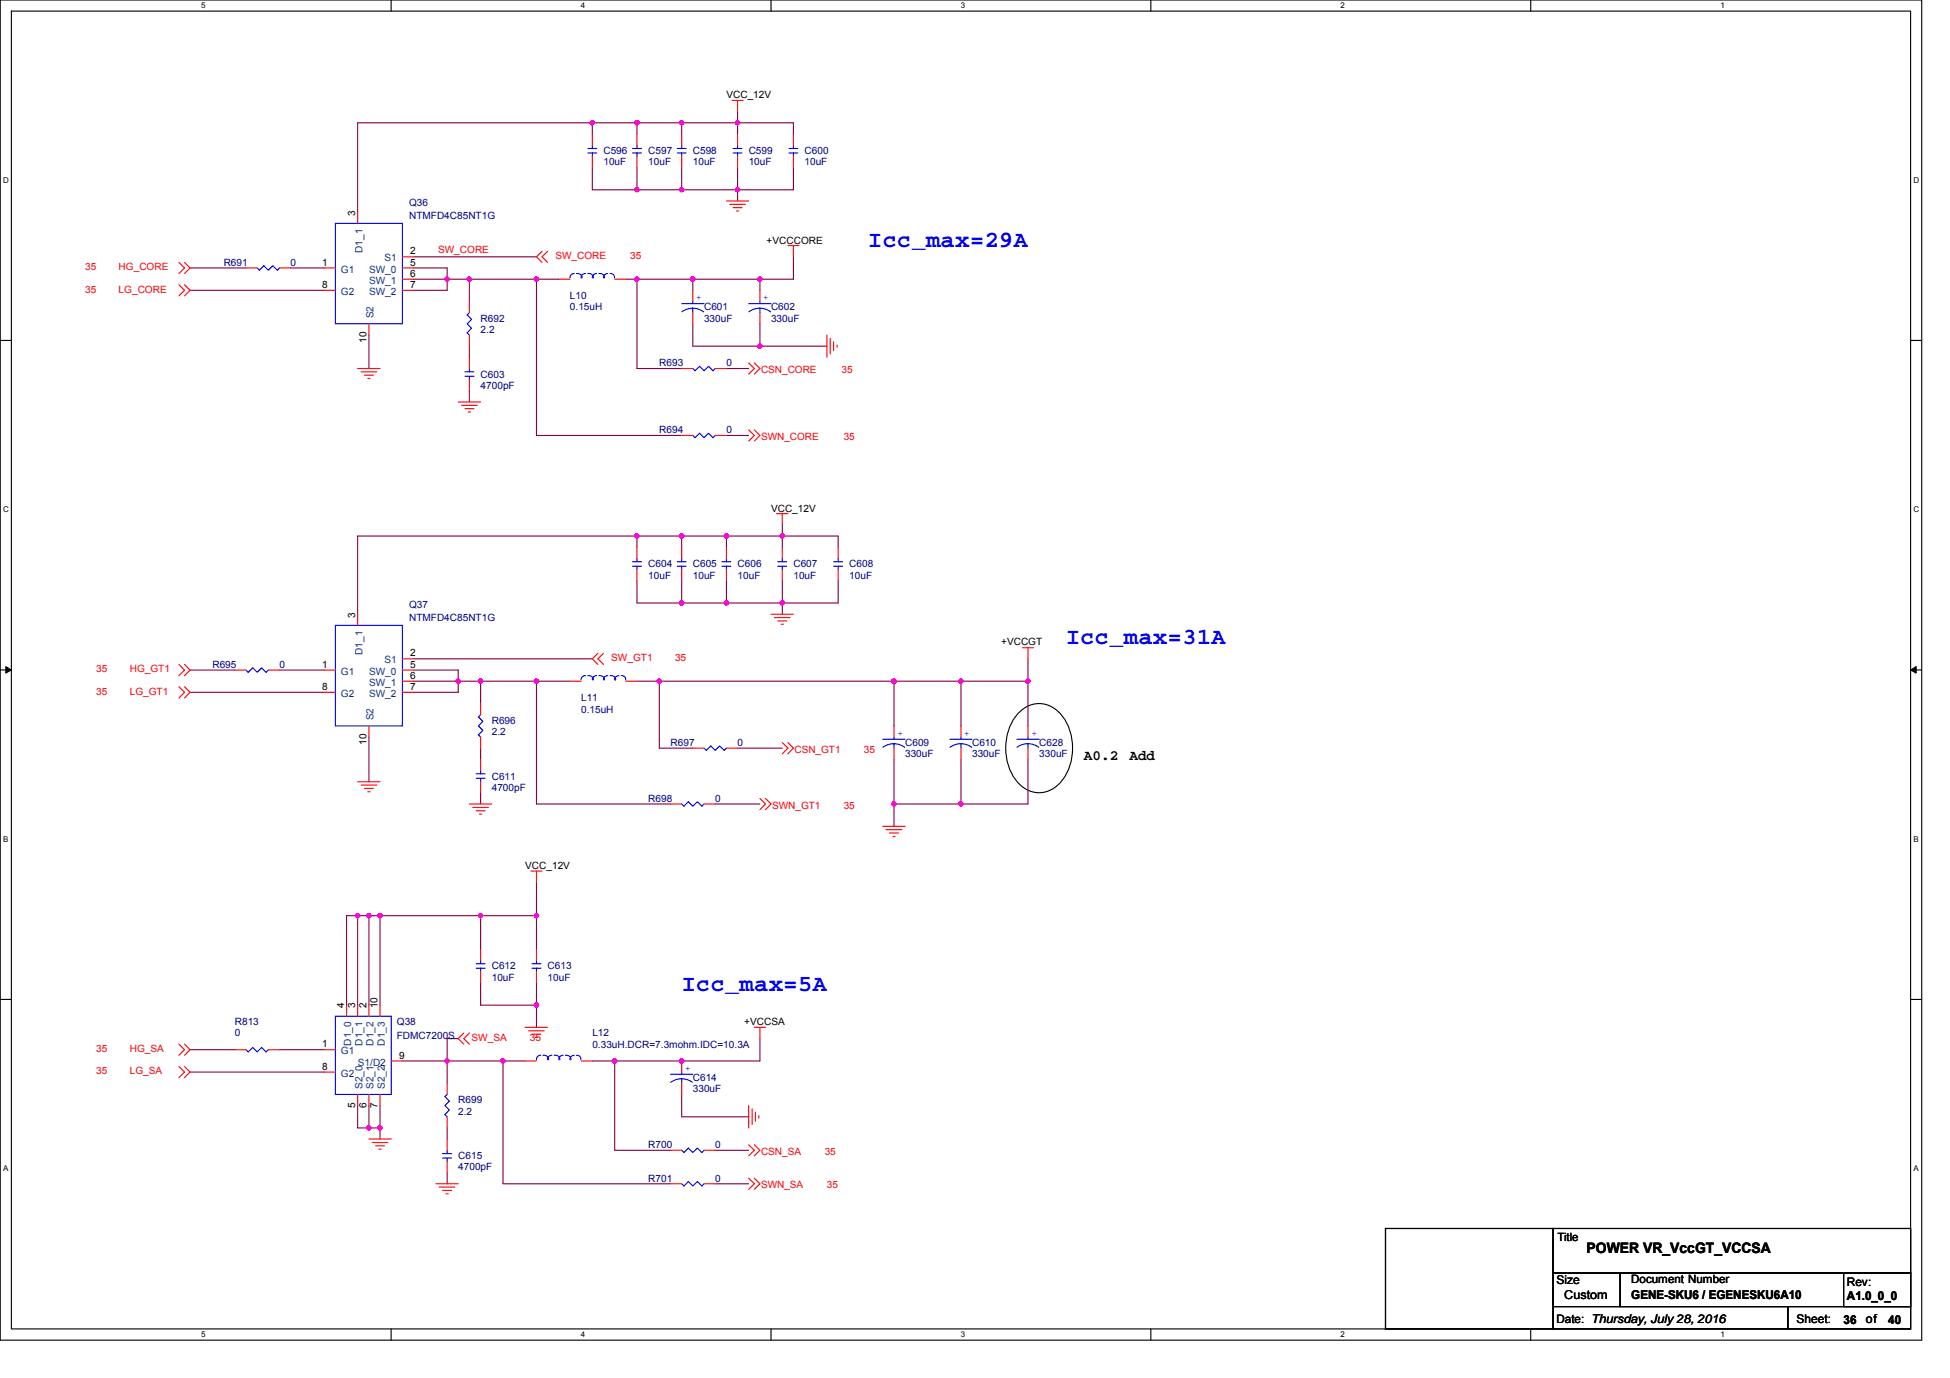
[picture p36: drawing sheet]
<svg xmlns="http://www.w3.org/2000/svg" width="297mm" height="210mm" viewBox="0 0 297 210" stroke-linecap="round" stroke-linejoin="round" font-family="sans-serif">
<defs><g id="words">
<g font-size="3.6" fill="#00f">
<text x="132.3" y="37.7">Icc_max=29A</text>
<text x="162.4" y="98.1">Icc_max=31A</text>
<text x="103.8" y="151">Icc_max=5A</text>
</g>
<g font-size="2.2">
<text x="165.1" y="115.8">A0.2</text>
<text x="172" y="115.8">Add</text>
<text x="241.7" y="190.9">POWER VR_VccGT_VCCSA</text>
</g>
<g font-size="1.9">
<text x="238.3" y="197.9">Custom</text>
<text x="248.5" y="198">GENE-SKU6 / EGENESKU6A10</text>
<text x="280.8" y="201.7">36</text>
<text x="281.3" y="198.1">A1.0_0_0</text>
<text x="284.2" y="201.6">of</text>
<text x="287.6" y="201.7">40</text>
</g>
<g font-size="1.8">
<text x="237.1" y="195.6">Size</text>
<text x="248.5" y="195.6">Document Number</text>
<text x="281.3" y="196">Rev:</text>
<text x="237.1" y="201.5">Date: Thursday, July 28, 2016</text>
<text x="273.7" y="201.6">Sheet:</text>
</g>
<text font-size="1.7" x="237.3" y="189.1">Title</text>
<g font-size="1.5">
<text x="110.7" y="15">VCC_12V</text>
<text x="54.1" y="32.9" transform="rotate(-90 54.1 32.9)">3</text>
<text x="49.1" y="40.5">1</text>
<text x="62.5" y="40.5">5</text>
<text x="62.5" y="38.8">2</text>
<text x="116.8" y="37.1">+VCCCORE</text>
<text x="49.1" y="43.9">8</text>
<text x="62.5" y="42.2">6</text>
<text x="62.5" y="43.9">7</text>
<text x="55.8" y="52.2" transform="rotate(-90 55.8 52.2)">10</text>
<text x="117.5" y="78">VCC_12V</text>
<text x="54.1" y="94.1" transform="rotate(-90 54.1 94.1)">3</text>
<text x="49.1" y="101.7">1</text>
<text x="62.5" y="101.7">5</text>
<text x="62.5" y="100">2</text>
<text x="152.5" y="98.4">+VCCGT</text>
<text x="49.1" y="105.1">8</text>
<text x="62.5" y="103.4">6</text>
<text x="62.5" y="105.1">7</text>
<text x="55.8" y="113.5" transform="rotate(-90 55.8 113.5)">10</text>
<text x="80" y="132.4">VCC_12V</text>
<text x="52.4" y="153.7" transform="rotate(-90 52.4 153.7)">4</text>
<text x="54.1" y="153.7" transform="rotate(-90 54.1 153.7)">3</text>
<text x="55.8" y="153.7" transform="rotate(-90 55.8 153.7)">2</text>
<text x="57.5" y="153.7" transform="rotate(-90 57.5 153.7)">10</text>
<text x="49.1" y="159.6">1</text>
<text x="60.8" y="161.3">9</text>
<text x="113.4" y="156.2">+VCCSA</text>
<text x="49.1" y="163">8</text>
<text x="54.1" y="168.8" transform="rotate(-90 54.1 168.8)">5</text>
<text x="55.8" y="168.8" transform="rotate(-90 55.8 168.8)">6</text>
<text x="57.5" y="168.8" transform="rotate(-90 57.5 168.8)">7</text>
</g>
<g font-size="1.5" fill="#000080">
<text x="91.9" y="23.5">C596</text>
<text x="98.7" y="23.5">C597</text>
<text x="105.5" y="23.5">C598</text>
<text x="114" y="23.5">C599</text>
<text x="122.6" y="23.5">C600</text>
<text x="91.9" y="25.2">10uF</text>
<text x="98.7" y="25.2">10uF</text>
<text x="105.5" y="25.2">10uF</text>
<text x="114" y="25.2">10uF</text>
<text x="122.6" y="25.2">10uF</text>
<text x="62.3" y="31.3">Q36</text>
<text x="62.3" y="33.4">NTMFD4C85NT1G</text>
<text x="34.1" y="40.5">R691</text>
<text x="44.3" y="40.5">0</text>
<text x="86.8" y="45.6">L10</text>
<text x="86.8" y="47.3">0.15uH</text>
<text x="107.2" y="47.3">C601</text>
<text x="117.5" y="47.3">C602</text>
<text x="73.2" y="49">R692</text>
<text x="73.2" y="50.7">2.2</text>
<text x="107.2" y="49">330uF</text>
<text x="117.5" y="49">330uF</text>
<text x="73.2" y="57.5">C603</text>
<text x="73.2" y="59.2">4700pF</text>
<text x="100.4" y="55.8">R693</text>
<text x="110.7" y="55.8">0</text>
<text x="100.4" y="66">R694</text>
<text x="110.7" y="66">0</text>
<text x="98.7" y="86.5">C604</text>
<text x="98.7" y="88.2">10uF</text>
<text x="105.5" y="86.5">C605</text>
<text x="105.5" y="88.2">10uF</text>
<text x="112.3" y="86.5">C606</text>
<text x="112.3" y="88.2">10uF</text>
<text x="120.9" y="86.5">C607</text>
<text x="120.9" y="88.2">10uF</text>
<text x="129.4" y="86.5">C608</text>
<text x="129.4" y="88.2">10uF</text>
<text x="62.3" y="92.6">Q37</text>
<text x="62.3" y="94.6">NTMFD4C85NT1G</text>
<text x="32.4" y="101.8">R695</text>
<text x="42.6" y="101.8">0</text>
<text x="88.5" y="106.9">L11</text>
<text x="74.9" y="110.3">R696</text>
<text x="74.9" y="112">2.2</text>
<text x="88.5" y="108.6">0.15uH</text>
<text x="102.1" y="113.7">R697</text>
<text x="112.3" y="113.7">0</text>
<text x="137.9" y="113.7">C609</text>
<text x="148.1" y="113.7">C610</text>
<text x="158.3" y="113.7">C628</text>
<text x="74.9" y="118.8">C611</text>
<text x="137.9" y="115.4">330uF</text>
<text x="148.1" y="115.4">330uF</text>
<text x="158.3" y="115.4">330uF</text>
<text x="74.9" y="120.5">4700pF</text>
<text x="98.7" y="122.2">R698</text>
<text x="108.9" y="122.2">0</text>
<text x="74.9" y="147.7">C612</text>
<text x="74.9" y="149.4">10uF</text>
<text x="83.4" y="147.7">C613</text>
<text x="83.4" y="149.4">10uF</text>
<text x="35.8" y="156.2">R813</text>
<text x="35.8" y="157.9">0</text>
<text x="60.4" y="156.2">Q38</text>
<text x="60.4" y="158.3">FDMC7200S</text>
<text x="90.2" y="157.9">L12</text>
<text x="90.2" y="159.6">0.33uH.DCR=7.3mohm.IDC=10.3A</text>
<text x="105.5" y="164.7">C614</text>
<text x="105.5" y="166.4">330uF</text>
<text x="69.8" y="168.1">R699</text>
<text x="69.8" y="169.8">2.2</text>
<text x="69.8" y="176.7">C615</text>
<text x="69.8" y="178.4">4700pF</text>
<text x="98.7" y="174.9">R700</text>
<text x="108.9" y="174.9">0</text>
<text x="98.7" y="180.1">R701</text>
<text x="108.9" y="180.1">0</text>
</g>
<g font-size="1.5" fill="#f00">
<text x="13" y="41.2">35</text>
<text x="18.1" y="41.2">HG_CORE</text>
<text x="66.7" y="38.6">SW_CORE</text>
<text x="84.6" y="39.5">SW_CORE</text>
<text x="96" y="39.5">35</text>
<text x="13" y="44.6">35</text>
<text x="18.1" y="44.6">LG_CORE</text>
<text x="115.9" y="56.9">CSN_CORE</text>
<text x="128.2" y="56.9">35</text>
<text x="115.9" y="67.1">SWN_CORE</text>
<text x="128.5" y="67.1">35</text>
<text x="93.1" y="100.8">SW_GT1</text>
<text x="102.8" y="100.8">35</text>
<text x="14.7" y="105.9">35</text>
<text x="14.7" y="102.4">35</text>
<text x="19.8" y="105.9">LG_GT1</text>
<text x="19.8" y="102.4">HG_GT1</text>
<text x="121" y="114.7">CSN_GT1</text>
<text x="131.6" y="114.7">35</text>
<text x="117.6" y="123.2">SWN_GT1</text>
<text x="128.5" y="123.2">35</text>
<text x="14.7" y="160.3">35</text>
<text x="19.8" y="160.3">HG_SA</text>
<text x="71.8" y="158.6">SW_SA</text>
<text x="80.7" y="158.6">35</text>
<text x="14.7" y="163.7">35</text>
<text x="19.8" y="163.7">LG_SA</text>
<text x="115.9" y="176">CSN_SA</text>
<text x="125.6" y="176">35</text>
<text x="115.9" y="181.1">SWN_SA</text>
<text x="126" y="181.1">35</text>
</g>
<g font-size="1.5" fill="#004080">
<text x="51.9" y="41.5">G1</text>
<text x="55.2" y="38.5" transform="rotate(-90 55.2 38.5)">D1_1</text>
<text x="56.2" y="41.5">SW_0</text>
<text x="58.6" y="39.8">S1</text>
<text x="51.9" y="44.9">G2</text>
<text x="56.2" y="43.2">SW_1</text>
<text x="56.2" y="44.9">SW_2</text>
<text x="56.9" y="48.5" transform="rotate(-90 56.9 48.5)">S2</text>
<text x="55.2" y="99.8" transform="rotate(-90 55.2 99.8)">D1_1</text>
<text x="58.6" y="101.1">S1</text>
<text x="51.9" y="102.8">G1</text>
<text x="51.9" y="106.2">G2</text>
<text x="56.2" y="104.5">SW_1</text>
<text x="56.2" y="102.8">SW_0</text>
<text x="56.2" y="106.2">SW_2</text>
<text x="56.9" y="109.8" transform="rotate(-90 56.9 109.8)">S2</text>
<text x="51.9" y="160.7">G1</text>
<text x="53.5" y="159.3" transform="rotate(-90 53.5 159.3)">D1_0</text>
<text x="55.2" y="159.3" transform="rotate(-90 55.2 159.3)">D1_1</text>
<text x="56.9" y="159.3" transform="rotate(-90 56.9 159.3)">D1_2</text>
<text x="58.6" y="159.3" transform="rotate(-90 58.6 159.3)">D1_3</text>
<text x="51.9" y="164.1">G2</text>
<text x="54.5" y="162.4">S1/D2</text>
<text x="55.2" y="165.9" transform="rotate(-90 55.2 165.9)">S2_0</text>
<text x="56.9" y="165.9" transform="rotate(-90 56.9 165.9)">S2_1</text>
<text x="58.6" y="165.9" transform="rotate(-90 58.6 165.9)">S2_2</text>
</g>
<g font-size="1.4" fill="#00f">
<text x="106.1" y="45.7">+</text>
<text x="116.3" y="45.7">+</text>
<text x="136.7" y="112.1">+</text>
<text x="146.9" y="112.1">+</text>
<text x="157.1" y="112.1">+</text>
<text x="104.3" y="163.1">+</text>
</g>
<g font-size="1.2">
<text x="30.6" y="1.2">5</text>
<text x="88.5" y="1.2">4</text>
<text x="146.4" y="1.2">3</text>
<text x="204.2" y="1.2">2</text>
<text x="262.1" y="1.2">1</text>
<text x=".5" y="27.9">D</text>
<text x="291.5" y="27.9">D</text>
<text x=".5" y="78">C</text>
<text x="291.5" y="78">C</text>
<text x=".5" y="128.2">B</text>
<text x="291.5" y="128.2">B</text>
<text x=".5" y="178.5">A</text>
<text x="291.5" y="178.5">A</text>
<text x="30.6" y="203.8">5</text>
<text x="88.5" y="203.8">4</text>
<text x="146.4" y="203.8">3</text>
<text x="204.2" y="203.8">2</text>
<text x="262.1" y="203.8">1</text>
</g>
</g></defs>
<path d="M0 0h292.7v204.2h-292.7zM1.7 1.7h289.3v200.8h-289.3z" fill="none" stroke="#000" stroke-width=".17"/>
<g fill="#fff">
<path d="M30.6 .2h.7v1.3h-.7z"/>
<path d="M30.6 202.7h.7v1.3h-.7z"/>
</g>
<path d="M59.6 0v1.7M59.6 202.5v1.7" fill="none" stroke="#000" stroke-width=".17"/>
<g fill="#fff">
<path d="M88.5 .2h.7v1.3h-.7z"/>
<path d="M88.5 202.7h.7v1.3h-.7z"/>
</g>
<path d="M117.5 0v1.7M117.5 202.5v1.7" fill="none" stroke="#000" stroke-width=".17"/>
<g fill="#fff">
<path d="M146.4 .2h.6v1.3h-.6z"/>
<path d="M146.4 202.7h.6v1.3h-.6z"/>
</g>
<path d="M175.3 0v1.7M175.3 202.5v1.7" fill="none" stroke="#000" stroke-width=".17"/>
<g fill="#fff">
<path d="M204.2 .2h.7v1.3h-.7z"/>
<path d="M204.2 202.7h.7v1.3h-.7z"/>
</g>
<path d="M233.2 0v1.7M233.2 202.5v1.7" fill="none" stroke="#000" stroke-width=".17"/>
<g fill="#fff">
<path d="M262.1 .2h.6v1.3h-.6z"/>
<path d="M262.1 202.7h.6v1.3h-.6z"/>
<path d="M.5 26.8h.8v1.3h-.8z"/>
<path d="M291.5 26.8h.8v1.3h-.8z"/>
<path d="M.5 77h.8v1.3h-.8z"/>
<path d="M291.5 77h.8v1.3h-.8z"/>
</g>
<path d="M0 51.9h1.7M291 51.9h1.7" fill="none" stroke="#000" stroke-width=".17"/>
<g fill="#fff">
<path d="M.5 127.2h.7v1.3h-.7z"/>
<path d="M291.5 127.2h.7v1.3h-.7z"/>
</g>
<path d="M0 102.1h1.7M291 102.1h1.7" fill="none" stroke="#000" stroke-width=".17"/>
<path d="M.9 101.6l.8 .5-.8 .5zM291 102.1l.9-.5v1z" fill="#000" stroke="#000" stroke-width=".15"/>
<g fill="#fff">
<path d="M.5 177.4h.7v1.3h-.7z"/>
<path d="M291.5 177.4h.7v1.3h-.7z"/>
</g>
<path d="M155.3 108.5a4.2 4.2 0 0 1 6.6 .7 8.3 8.3 0 0 1-.6 10.3 4.2 4.2 0 0 1-6.6-.7 8.4 8.4 0 0 1 .6-10.3zM0 152.3h1.7M291 152.3h1.7M211 187.2h25.6v15.3h-25.6zM236.6 187.2h54.4v6.8h-54.4zM236.6 199.1h35.7v3.4h-35.7zM236.6 194h10.2v5.1h-10.2zM246.8 194h44.2v5.1h-44.2zM272.3 199.1h18.7v3.4h-18.7zM280.8 194h10.2v5.1h-10.2z" fill="none" stroke="#000" stroke-width=".17"/>
<g fill="none" stroke="#800040" stroke-width=".17">
<path d="M90.2 18.7h-35.7v13.6M90.2 18.7h6.8M90.2 18.7v1.7M97 18.7v1.7M97 18.7h6.8M103.8 18.7h8.5M103.8 18.7v1.7M112.3 18.7h8.6v1.7M112.3 17v1.7M112.3 18.7v1.7M63 39.1h18.7M90.2 25.5v3.4h6.8"/>
<path d="M97 25.5v3.4M97 28.9h6.8M103.8 28.9h8.5M103.8 25.5v3.4M112.3 25.5v3.4M112.3 28.9v1.7M120.9 39.1v3.4h-5.1M120.9 25.5v3.4h-8.6M29 44.2h20.4M29 40.8h8.5M44.3 40.8h5.1M56.2 51.1v5.1"/>
<path d="M63 40.8h5.1v1.7M63 42.5h5.1M68.1 42.5v1.7h-5.1M68.1 42.5h3.4v3.4M71.5 42.5h10.2M71.5 52.7v1.7M71.5 59.6v1.7M81.7 42.5v23.9h22.1M81.7 42.5h3.4M95.3 42.5h1.7M97 42.5h8.5M97 42.5v13.7h6.8"/>
<path d="M105.5 42.5v1.7M105.5 49.3v3.4h10.3M105.5 42.5h10.3M110.7 56.2h3.3M115.8 52.7h10.2M115.8 42.5v1.7M115.8 49.3v3.4M110.7 66.4h3.3M119.2 80v1.7M97 81.7h-42.5v11.9M97 88.5v3.4h6.8M97 81.7v1.7"/>
<path d="M97 81.7h6.8M103.8 81.7v1.7M103.8 88.5v3.4M103.8 91.9h6.9M103.8 81.7h6.9M110.7 81.7h8.5M110.7 91.9h8.5M110.7 81.7v1.7M110.7 88.5v3.4M119.2 81.7h8.5v1.7M119.2 91.9v1.7M119.2 88.5v3.4"/>
<path d="M119.2 81.7v1.7M127.7 88.5v3.4h-8.5M29 102.1h6.8M29 105.5h20.4M42.6 102.1h6.8M56.2 112.3v6.8M63 100.4h27.2M63 102.1h6.8v1.7M63 103.8h6.8M69.8 103.8v1.7h-6.8M69.8 103.8h3.4v3.4M73.2 114v1.7"/>
<path d="M73.2 103.8h13.6M81.7 103.8v18.7h20.4M97 103.8h3.4M100.4 103.8v10.2h5.1M100.4 103.8h35.8M112.3 114h6.9M136.2 103.8h10.2M136.2 115.7v6.8M136.2 103.8v6.8M146.4 103.8v6.8M146.4 115.7v6.8M146.4 103.8h10.2"/>
<path d="M156.6 100.4v3.4M156.6 115.7v6.8h-10.2M156.6 103.8v6.8M54.5 139.5h-1.7v13.7M54.5 139.5v13.7M54.5 139.5h1.7M56.2 139.5v13.7M56.2 139.5h1.7v13.7M57.9 139.5h15.3M73.2 139.5h8.5M73.2 139.5v5.2M73.2 120.8v1.7"/>
<path d="M81.7 134.4v5.1M81.7 139.5v5.2M108.9 122.5h6.9M136.2 122.5v3.4M136.2 122.5h10.2M29 160h6.8M42.6 160h6.8M69.8 158.3h-1.7v3.4M73.2 149.8v3.4h8.5M81.7 149.8v3.4M81.7 153.2v3.3M115.8 158.3v3.4h-22.2"/>
<path d="M29 163.4h20.4M54.5 168.5v3.4h1.7M56.2 171.9h1.7M56.2 168.5v3.4M57.9 171.9v1.7M57.9 168.5v3.4M61.3 161.7h6.8M68.1 161.7h8.5M68.1 171.9v1.7M68.1 178.7v1.7M68.1 161.7v3.4M76.6 161.7h3.4"/>
<path d="M76.6 161.7v18.7h25.5M90.2 161.7h3.4M93.6 161.7v13.6h8.5M103.8 166.8v3.4h10.2M108.9 175.3h5.1M108.9 180.4h5.1"/>
</g>
<g fill="#f0f" stroke="#f0f" stroke-width=".17">
<circle cx="119.2" cy="81.7" r=".33"/>
<circle cx="119.2" cy="91.9" r=".33"/>
<circle cx="136.2" cy="103.8" r=".33"/>
<circle cx="146.4" cy="103.8" r=".33"/>
<circle cx="54.5" cy="139.5" r=".33"/>
<circle cx="56.2" cy="139.5" r=".33"/>
<circle cx="156.6" cy="103.8" r=".33"/>
<circle cx="93.6" cy="161.7" r=".33"/>
<circle cx="73.2" cy="139.5" r=".33"/>
<circle cx="57.9" cy="139.5" r=".33"/>
<circle cx="76.6" cy="161.7" r=".33"/>
<circle cx="81.7" cy="139.5" r=".33"/>
<circle cx="57.9" cy="171.9" r=".33"/>
<circle cx="56.2" cy="171.9" r=".33"/>
<circle cx="81.7" cy="153.2" r=".33"/>
<circle cx="100.4" cy="103.8" r=".33"/>
<circle cx="136.2" cy="122.5" r=".33"/>
<circle cx="103.8" cy="161.7" r=".33"/>
<circle cx="73.2" cy="103.8" r=".33"/>
<circle cx="81.7" cy="103.8" r=".33"/>
<circle cx="69.8" cy="103.8" r=".33"/>
<circle cx="68.1" cy="161.7" r=".33"/>
<circle cx="110.6" cy="81.7" r=".33"/>
<circle cx="110.6" cy="91.9" r=".33"/>
<circle cx="103.8" cy="81.7" r=".33"/>
<circle cx="103.8" cy="91.9" r=".33"/>
<circle cx="97" cy="81.7" r=".33"/>
<circle cx="68.1" cy="42.5" r=".33"/>
<circle cx="115.7" cy="42.5" r=".33"/>
<circle cx="105.5" cy="42.5" r=".33"/>
<circle cx="115.7" cy="52.7" r=".33"/>
<circle cx="81.7" cy="42.5" r=".33"/>
<circle cx="71.5" cy="42.5" r=".33"/>
<circle cx="103.8" cy="28.9" r=".33"/>
<circle cx="97" cy="18.7" r=".33"/>
<circle cx="97" cy="28.9" r=".33"/>
<circle cx="90.2" cy="18.7" r=".33"/>
<circle cx="112.3" cy="28.9" r=".33"/>
<circle cx="97" cy="42.5" r=".33"/>
<circle cx="112.3" cy="18.7" r=".33"/>
<circle cx="103.8" cy="18.7" r=".33"/>
<circle cx="146.4" cy="122.5" r=".33"/>
</g>
<g fill="none" stroke="#f00" stroke-width=".17">
<path d="M111.5 15.3h1.7M112.3 15.3v1.7M27.3 40l.8 .8-.8 .9M28.1 40l.9 .8-.9 .9M54.5 32.3v1.7M61.3 39.1h1.7M82.6 38.3l-.9 .8 .9 .9M83.4 38.3l-.8 .8 .8 .9M90.2 23.8v1.7M90.2 20.4v1.7M97 23.8v1.7M97 20.4v1.7"/>
<path d="M103.8 23.8v1.7M103.8 20.4v1.7M110.7 30.6h3.3M111.2 31.1h2.3M111.7 31.6h1.3M112.2 32.2h.3M112.3 23.8v1.7M112.3 20.4v1.7M120 37.4h1.7M120.9 37.4v1.7M120.9 23.8v1.7M120.9 20.4v1.7"/>
<path d="M27.3 43.4l.8 .8-.8 .9M28.1 43.4l.9 .8-.9 .9M37.5 40.8h1.7M42.6 40.8h1.7M49.4 40.8h1.7M49.4 44.2h1.7M54.5 56.2h3.4M55 56.7h2.4M55.5 57.2h1.4M56 57.7h.4M56.2 49.3v1.8M61.3 42.5h1.7"/>
<path d="M61.3 40.8h1.7M61.3 44.2h1.7M71.5 57.8v1.8M71.5 54.4v1.8M71.5 51.1v1.6M71.5 45.9v1.7M85.1 42.5h1.7M93.6 42.5h1.7M103.8 56.2h1.7M105.5 44.2v1.7M105.5 47.6v1.7M108.9 56.2h1.8"/>
<path d="M114 55.3l.9 .9-.9 .8M114.9 55.3l.9 .9-.9 .8M115.8 44.2v1.7M115.8 47.6v1.7M126 51.1v3.3M126.5 51.6v2.3M127 52.1v1.3M127.5 52.6v.3M69.8 61.3h3.4M70.3 61.8h2.4M70.8 62.3h1.4M71.3 62.8h.4"/>
<path d="M103.8 66.4h1.7M108.9 66.4h1.8M114 65.5l.9 .9-.9 .8M114.9 65.5l.9 .9-.9 .8M118.3 78.3h1.7M119.2 78.3v1.7M54.5 93.6v1.7M91.1 99.5l-.9 .9 .9 .8M91.9 99.5l-.8 .9 .8 .8M97 86.8v1.7M97 83.4v1.7M103.8 86.8v1.7"/>
<path d="M103.8 83.4v1.7M110.7 86.8v1.7M110.7 83.4v1.7M117.5 93.6h3.4M118 94.1h2.4M118.5 94.6h1.3M119 95.1h.3M119.2 86.8v1.7M119.2 83.4v1.7M127.7 86.8v1.7M127.7 83.4v1.7M155.7 98.7h1.8"/>
<path d="M156.6 98.7v1.7M27.3 104.6l.8 .9-.8 .9M27.3 101.2l.8 .9-.8 .9M28.1 104.6l.9 .9-.9 .9M28.1 101.2l.9 .9-.9 .9M35.8 102.1h1.7M40.9 102.1h1.7M49.4 102.1h1.7M49.4 105.5h1.7M54.5 119.1h3.4M55 119.6h2.4M56.2 110.6v1.7"/>
<path d="M61.3 100.4h1.7M61.3 103.8h1.7M61.3 102.1h1.7M61.3 105.5h1.7M73.2 112.3v1.7M73.2 107.2v1.7M73.2 119.1v1.7M73.2 115.7v1.7M86.8 103.8h1.7M95.3 103.8h1.7M105.5 114h1.7M110.7 114h1.6"/>
<path d="M119.2 113.2l.8 .8-.8 .9M120 113.2l.9 .8-.9 .9M136.2 110.6v1.7M136.2 114v1.7M146.4 110.6v1.7M146.4 114v1.7M156.6 110.6v1.7M156.6 114v1.7M55.5 120.1h1.4M56 120.6h.4M71.5 122.5h3.4M72 123h2.4"/>
<path d="M72.5 123.5h1.4M73 124.1h.4M80.9 132.7h1.7M81.7 132.7v1.7M102.1 122.5h1.7M107.2 122.5h1.7M115.8 121.7l.8 .8-.8 .9M116.6 121.7l.9 .8-.9 .9M134.5 125.9h3.4M135 126.4h2.4M135.5 126.9h1.4M136 127.5h.4"/>
<path d="M27.3 159.1l.8 .9-.8 .8M28.1 159.1l.9 .9-.9 .8M35.8 160h1.7M40.9 160h1.7M49.4 160h1.7M52.8 153.2v1.7M54.5 153.2v1.7M56.2 153.2v1.7M57.9 153.2v1.7M70.7 157.4l-.9 .9 .9 .8M71.5 157.4l-.8 .9 .8 .8M73.2 148v1.8"/>
<path d="M73.2 144.7v1.6M80 156.5h3.4M80.5 157.1h2.4M81 157.6h1.4M81.6 158.1h.3M81.7 148v1.8M81.7 144.7v1.6M114.9 156.5h1.7M115.8 156.5v1.8M27.3 162.5l.8 .9-.8 .8M28.1 162.5l.9 .9-.9 .8M49.4 163.4h1.7"/>
<path d="M54.5 166.8v1.7M56.2 166.8v1.7M56.2 173.6h3.4M56.7 174.1h2.4M57.2 174.6h1.4M57.7 175.1h.4M57.9 166.8v1.7M59.6 161.7h1.7M68.1 170.2v1.7M68.1 165.1v1.7M68.1 177v1.7M68.1 173.6v1.7"/>
<path d="M80 161.7h1.7M88.5 161.7h1.7M102.1 175.3h1.7M103.8 161.7v1.7M103.8 165.1v1.7M107.2 175.3h1.7M114 168.5v3.4M114 174.4l.9 .9-.9 .8M114 179.5l.9 .9-.9 .8M114.6 169v2.4M114.9 174.4l.9 .9-.9 .8M114.9 179.5l.9 .9-.9 .8"/>
<path d="M115.1 169.5v1.4M115.6 170v.3M66.4 180.4h3.4M66.9 180.9h2.4M67.4 181.4h1.4M67.9 181.9h.4M102.1 180.4h1.7M107.2 180.4h1.7"/>
</g>
<g fill="none" stroke="#00f" stroke-width=".17">
<path d="M51.1 34h10.2v15.3h-10.2zM89.6 22.6h1.3M89.6 23.3h1.3M90.2 22.1v.5M90.2 23.3v.5M96.3 22.6h1.4M96.3 23.3h1.4M97 22.1v.5M97 23.3v.5M103.2 22.6h1.3M103.2 23.3h1.3M103.8 22.1v.5"/>
<path d="M103.8 23.3v.5M111.7 22.6h1.3M111.7 23.3h1.3M112.3 22.1v.5M112.3 23.3v.5M120.2 22.6h1.3M120.2 23.3h1.3M120.9 22.1v.5M120.9 23.3v.5M39.2 40.8l.3 .4 .7-.7 .7 .7 .6-.7 .7 .7 .4-.4M70.8 56.7h1.4M70.8 57.3h1.4"/>
<path d="M71.5 47.6l-.3 .4 .6 .7-.6 .6 .6 .7-.6 .7 .3 .4M71.5 56.2v.5M71.5 57.3v.5M87.5 41.7a.61 .61 0 0 0-.7 .7M87.8 41.7a.65 .65 0 0 1 .8 .7M89.2 41.7a.62 .62 0 0 0-.7 .7M89.5 41.7a.65 .65 0 0 1 .9 .7M90.9 41.7a.61 .61 0 0 0-.7 .7M91.2 41.7a.65 .65 0 0 1 .9 .7M92.6 41.7a.61 .61 0 0 0-.7 .7M92.9 41.7a.59 .59 0 0 1 .7 .7M103.8 46.3h3.4"/>
<path d="M105.5 47l.7 .1 1 .4M105.5 47l-.7 .1-.9 .4M105.5 47v.6M105.5 45.9v.4M108.9 56.2l-.3 .3-.7-.7-.7 .7-.6-.7-.7 .7-.4-.3M114 46.3h3.5M115.8 47v.6M115.8 45.9v.4M117.4 47.5l-.6-.3-1.1-.2-.7 .1-.9 .4M108.9 66.4l-.3 .3-.7-.7-.7 .7-.6-.7-.7 .7-.4-.3M51.1 95.3h10.2v15.3h-10.2zM96.3 85.6h1.4"/>
<path d="M96.3 86.3h1.4M97 85.1v.5M97 86.3v.5M103.2 85.6h1.3M103.2 86.3h1.3M103.8 85.1v.5M103.8 86.3v.5M110 85.6h1.3M110 86.3h1.3M110.7 85.1v.5M110.7 86.3v.5M118.5 85.6h1.3"/>
<path d="M118.5 86.3h1.3M119.2 85.1v.5M119.2 86.3v.5M127 85.6h1.4M127 86.3h1.4M127.7 85.1v.5M127.7 86.3v.5M37.5 102.1l.3 .3 .7-.6 .7 .6 .7-.6 .6 .6 .4-.3M72.5 117.9h1.4M72.5 118.6h1.4M73.2 108.9l-.3 .3 .7 .7-.7 .7 .7 .7-.7 .7 .3 .3M73.2 117.4v.5"/>
<path d="M73.2 118.6v.5M89.2 103a.6 .6 0 0 0-.7 .6M89.5 103a.65 .65 0 0 1 .9 .6M90.9 103a.6 .6 0 0 0-.7 .6M91.2 103a.65 .65 0 0 1 .9 .6M92.6 103a.6 .6 0 0 0-.7 .6M92.9 103a.65 .65 0 0 1 .9 .6M94.3 103a.6 .6 0 0 0-.7 .6M94.6 103a.57 .57 0 0 1 .7 .6M107.2 114l.4 .3 .7-.6 .6 .6 .7-.6 .7 .6 .4-.3M134.5 112.6h3.4M136.2 113.3l1 .2 .6 .4"/>
<path d="M136.2 113.3l-.8 .1-.9 .5M136.2 113.3v.7M136.2 112.3v.3M144.7 112.6h3.4M146.4 113.3v.7M146.4 112.3v.3M148 113.9a2.75 2.75 0 0 0-3.3 0M154.9 112.6h3.4M156.6 113.3v.7M156.6 112.3v.3M158.2 113.9l-.9-.5-.8-.1-1 .2-.6 .4M103.8 122.5l.4 .4 .7-.7 .6 .7 .7-.7 .7 .7 .3-.4"/>
<path d="M37.5 160l.3 .3 .7-.7 .7 .7 .7-.7 .6 .7 .4-.3M51.1 154.9h8.5v11.9h-8.5zM72.5 146.9h1.4M72.5 147.5h1.4M73.2 146.3v.6M73.2 147.5v.5M81 146.9h1.4M81 147.5h1.4M81.7 146.3v.6M81.7 147.5v.5M67.4 175.8h1.4M67.4 176.5h1.4"/>
<path d="M68.1 166.8l-.3 .3 .6 .7-.6 .7 .6 .6-.6 .7 .3 .4M68.1 175.3v.5M68.1 176.5v.5M82.4 160.8a.61 .61 0 0 0-.7 .7M82.7 160.8a.65 .65 0 0 1 .8 .7M84.1 160.8a.61 .61 0 0 0-.7 .7M84.4 160.8a.66 .66 0 0 1 .9 .7M85.8 160.8a.61 .61 0 0 0-.7 .7M86.1 160.8a.65 .65 0 0 1 .8 .7M87.5 160.8a.61 .61 0 0 0-.7 .7M87.8 160.8a.58 .58 0 0 1 .7 .7M102.1 163.7h3.4"/>
<path d="M103.8 175.3l.4 .3 .7-.7 .6 .7 .7-.7 .7 .7 .3-.3M103.8 164.4v.7M103.8 163.4v.3M105.5 164.9a2.75 2.75 0 0 0-3.3 0M103.8 180.4l.4 .3 .7-.7 .6 .7 .7-.7 .7 .7 .3-.3"/>
</g>
<use href="#words"/>
</svg>
